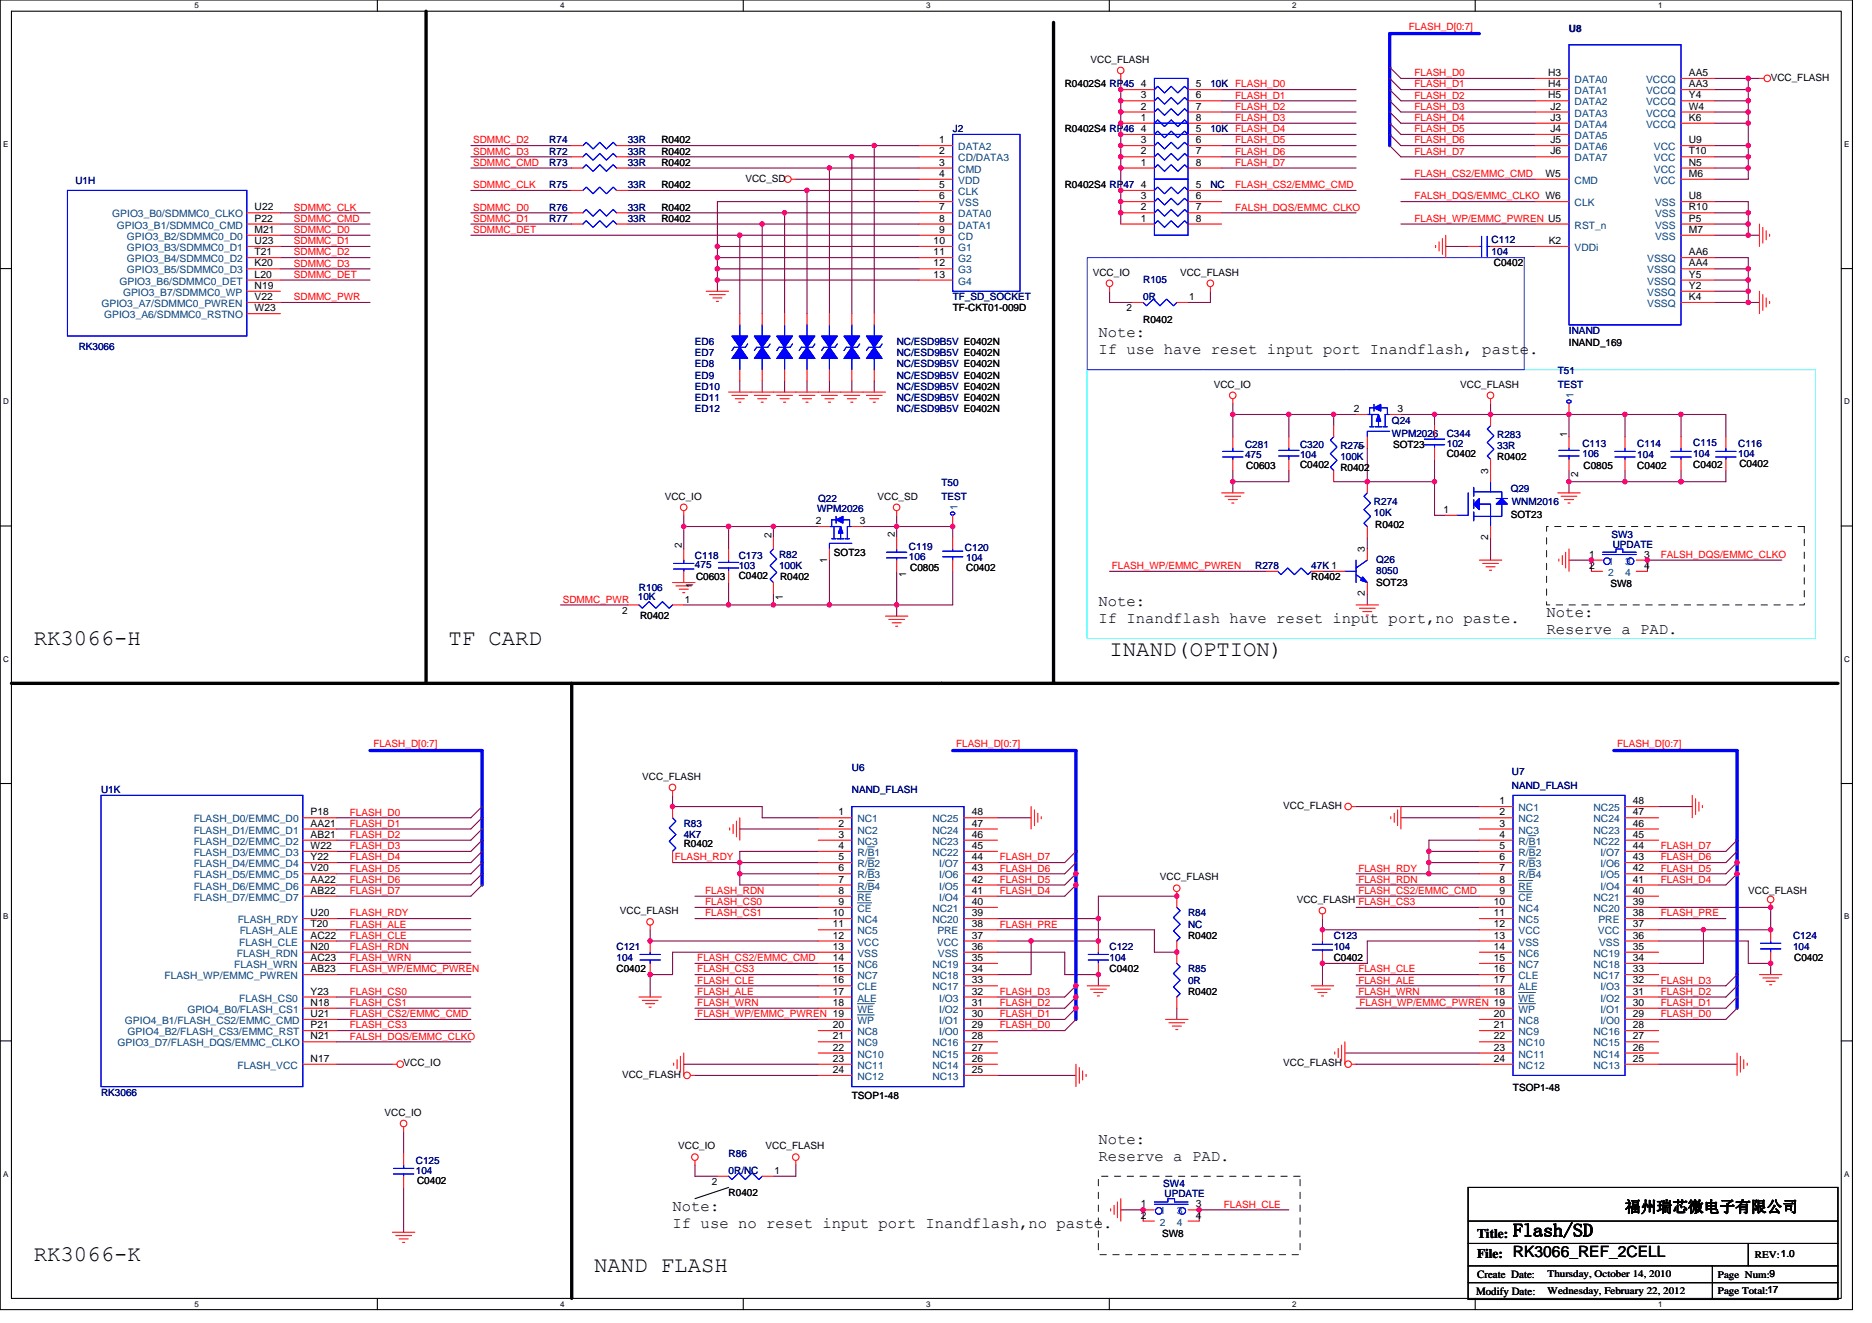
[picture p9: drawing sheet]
<svg xmlns="http://www.w3.org/2000/svg" width="297mm" height="210mm" viewBox="0 0 297 210" stroke-linecap="round" stroke-linejoin="round" font-family="sans-serif">
<defs><g id="words">
<g font-size="3.5">
<text x="5.4" y="102.4">RK3066-H</text>
<text x="71.2" y="102.4">TF CARD</text>
<text x="176.1" y="104.2">INAND(OPTION)</text>
<text x="5.4" y="200.2">RK3066-K</text>
<text x="94.3" y="202">NAND FLASH</text>
</g>
<text font-size="2.8" x="240.1" y="196.2">Flash/SD</text>
<g font-size="2.5">
<text x="174.3" y="53.5">Note:</text>
<text x="174.3" y="56.2">If use have reset input port Inandflash, paste.</text>
<text x="174.3" y="96.2">Note:</text>
<text x="174.3" y="98.8">If Inandflash have reset input port,no paste.</text>
<text x="245.4" y="98">Note:</text>
<text x="245.4" y="100.6">Reserve a PAD.</text>
<text x="174.3" y="181.5">Note:</text>
<text x="174.3" y="184.2">Reserve a PAD.</text>
<text x="106.7" y="192.2">Note:</text>
<text x="106.7" y="194.9">If use no reset input port Inandflash,no paste.</text>
<text x="257.8" y="192.4">福州瑞芯微电子有限公司</text>
<text x="240.1" y="199.6">RK3066_REF_2CELL</text>
</g>
<g font-size="2.1">
<text x="234.4" y="196.5">Title:</text>
<text x="234.4" y="199.7">File:</text>
</g>
<g font-size="1.8">
<text x="234.4" y="202.8">Create Date:</text>
<text x="234.2" y="205.5">Modify Date:</text>
</g>
<g font-size="1.6" fill="#f00">
<text x="223.5" y="4.8">FLASH_D[0:7]</text>
<text x="196" y="15.6">FLASH_D1</text>
<text x="196" y="17.4">FLASH_D2</text>
<text x="224.4" y="12.1">FLASH_D0</text>
<text x="224.4" y="13.9">FLASH_D1</text>
<text x="224.4" y="15.6">FLASH_D2</text>
<text x="224.4" y="17.4">FLASH_D3</text>
<text x="75.1" y="22.8">SDMMC_D2</text>
<text x="196" y="19.2">FLASH_D3</text>
<text x="196" y="22.8">FLASH_D5</text>
<text x="224.4" y="19.2">FLASH_D4</text>
<text x="224.4" y="21">FLASH_D5</text>
<text x="224.4" y="22.8">FLASH_D6</text>
<text x="75.1" y="26.3">SDMMC_CMD</text>
<text x="75.1" y="24.5">SDMMC_D3</text>
<text x="75.1" y="29.9">SDMMC_CLK</text>
<text x="196" y="24.5">FLASH_D6</text>
<text x="196" y="26.3">FLASH_D7</text>
<text x="196" y="29.9">FLASH_CS2/EMMC_CMD</text>
<text x="224.4" y="24.5">FLASH_D7</text>
<text x="224.4" y="28.1">FLASH_CS2/EMMC_CMD</text>
<text x="46.6" y="35.2">SDMMC_CMD</text>
<text x="46.6" y="33.4">SDMMC_CLK</text>
<text x="75.1" y="35.2">SDMMC_D1</text>
<text x="75.1" y="33.4">SDMMC_D0</text>
<text x="196" y="33.4">FALSH_DQS/EMMC_CLKO</text>
<text x="224.4" y="31.6">FALSH_DQS/EMMC_CLKO W6</text>
<text x="224.4" y="35.2">FLASH_WP/EMMC_PWREN U5</text>
<text x="46.6" y="37">SDMMC_D0</text>
<text x="46.6" y="38.8">SDMMC_D1</text>
<text x="46.6" y="40.5">SDMMC_D2</text>
<text x="75.1" y="37">SDMMC_DET</text>
<text x="46.6" y="42.3">SDMMC_D3</text>
<text x="46.6" y="44.1">SDMMC_DET</text>
<text x="46.6" y="47.6">SDMMC_PWR</text>
<text x="263.5" y="88.5">FALSH_DQS/EMMC_CLKO</text>
<text x="89.3" y="95.7">SDMMC_PWR</text>
<text x="176.4" y="90.3">FLASH_WP/EMMC_PWREN</text>
<text x="59.2" y="118.6">FLASH_D[0:7]</text>
<text x="151.7" y="118.6">FLASH_D[0:7]</text>
<text x="256.6" y="118.6">FLASH_D[0:7]</text>
<text x="55.5" y="129.4">FLASH_D0</text>
<text x="55.5" y="131.2">FLASH_D1</text>
<text x="55.5" y="133">FLASH_D2</text>
<text x="55.5" y="134.8">FLASH_D3</text>
<text x="55.5" y="136.5">FLASH_D4</text>
<text x="107.1" y="136.5">FLASH_RDY</text>
<text x="158.6" y="136.5">FLASH_D7</text>
<text x="263.5" y="134.8">FLASH_D7</text>
<text x="263.5" y="136.5">FLASH_D6</text>
<text x="55.5" y="138.3">FLASH_D5</text>
<text x="55.5" y="140.1">FLASH_D6</text>
<text x="55.5" y="141.9">FLASH_D7</text>
<text x="111.9" y="141.9">FLASH_RDN</text>
<text x="111.9" y="143.7">FLASH_CS0</text>
<text x="158.6" y="141.9">FLASH_D4</text>
<text x="158.6" y="138.3">FLASH_D6</text>
<text x="158.6" y="140.1">FLASH_D5</text>
<text x="215.5" y="138.3">FLASH_RDY</text>
<text x="215.5" y="140.1">FLASH_RDN</text>
<text x="215.5" y="141.9">FLASH_CS2/EMMC_CMD</text>
<text x="263.5" y="140.1">FLASH_D4</text>
<text x="263.5" y="138.3">FLASH_D5</text>
<text x="55.5" y="145.4">FLASH_RDY</text>
<text x="55.5" y="149">FLASH_CLE</text>
<text x="55.5" y="147.2">FLASH_ALE</text>
<text x="111.9" y="145.4">FLASH_CS1</text>
<text x="158.6" y="147.2">FLASH_PRE</text>
<text x="263.5" y="145.4">FLASH_PRE</text>
<text x="55.5" y="150.8">FLASH_RDN</text>
<text x="55.5" y="152.5">FLASH_WRN</text>
<text x="55.5" y="154.3">FLASH_WP/EMMC_PWREN</text>
<text x="110.6" y="152.5">FLASH_CS2/EMMC_CMD</text>
<text x="110.6" y="154.3">FLASH_CS3</text>
<text x="215.5" y="154.3">FLASH_CLE</text>
<text x="55.5" y="157.9">FLASH_CS0</text>
<text x="55.5" y="159.7">FLASH_CS1</text>
<text x="55.5" y="161.4">FLASH_CS2/EMMC_CMD</text>
<text x="110.6" y="159.7">FLASH_WRN</text>
<text x="110.6" y="156.1">FLASH_CLE</text>
<text x="110.6" y="157.9">FLASH_ALE</text>
<text x="110.6" y="161.4">FLASH_WP/EMMC_PWREN 19</text>
<text x="158.6" y="159.7">FLASH_D2</text>
<text x="158.6" y="157.9">FLASH_D3</text>
<text x="158.6" y="161.4">FLASH_D1</text>
<text x="215.5" y="157.9">FLASH_WRN</text>
<text x="215.5" y="156.1">FLASH_ALE</text>
<text x="215.7" y="159.7">FLASH_WP/EMMC_PWREN 19</text>
<text x="263.5" y="157.9">FLASH_D2</text>
<text x="263.5" y="156.1">FLASH_D3</text>
<text x="263.5" y="161.4">FLASH_D0</text>
<text x="263.5" y="159.7">FLASH_D1</text>
<text x="55.5" y="163.2">FLASH_CS3</text>
<text x="55.5" y="165">FALSH_DQS/EMMC_CLKO</text>
<text x="158.6" y="163.2">FLASH_D0</text>
<text x="194.2" y="191.7">FLASH_CLE</text>
</g>
<g font-size="1.6" fill="#000080">
<text x="249" y="5">U8</text>
<text x="192.1" y="13.9">10K FLASH_D0</text>
<text x="87.2" y="22.8">R74</text>
<text x="99.6" y="22.8">33R</text>
<text x="151.2" y="21">J2</text>
<text x="192.1" y="21">10K FLASH_D4</text>
<text x="12" y="29.1">U1H</text>
<text x="87.2" y="29.9">R75</text>
<text x="87.2" y="26.3">R73</text>
<text x="87.2" y="24.5">R72</text>
<text x="99.6" y="29.9">33R</text>
<text x="99.6" y="26.3">33R</text>
<text x="99.6" y="24.5">33R</text>
<text x="192.1" y="29.9">NC</text>
<text x="87.2" y="33.4">R76</text>
<text x="87.2" y="35.2">R77</text>
<text x="99.6" y="33.4">33R</text>
<text x="99.6" y="35.2">33R</text>
<text x="236.7" y="38.6">C112</text>
<text x="236.7" y="40.5">104</text>
<text x="151.2" y="47.6">TF_SD_SOCKET</text>
<text x="181.4" y="45">R105</text>
<text x="181.4" y="47.6">0R</text>
<text x="249" y="53">INAND</text>
<text x="12.5" y="55.5">RK3066</text>
<text x="110.3" y="58.3">ED8</text>
<text x="110.3" y="56.5">ED7</text>
<text x="110.3" y="54.8">ED6</text>
<text x="142.3" y="58.3">NC/ESD9B5V E0402N</text>
<text x="142.3" y="56.5">NC/ESD9B5V E0402N</text>
<text x="142.3" y="54.8">NC/ESD9B5V E0402N</text>
<text x="247.2" y="59.4">T51</text>
<text x="110.3" y="60.1">ED9</text>
<text x="110.3" y="65.4">ED12</text>
<text x="110.3" y="61.9">ED10</text>
<text x="110.3" y="63.6">ED11</text>
<text x="142.3" y="65.4">NC/ESD9B5V E0402N</text>
<text x="142.3" y="61.9">NC/ESD9B5V E0402N</text>
<text x="142.3" y="63.6">NC/ESD9B5V E0402N</text>
<text x="142.3" y="60.1">NC/ESD9B5V E0402N</text>
<text x="247.2" y="61.5">TEST</text>
<text x="197.6" y="71.1">C281</text>
<text x="206.3" y="71.1">C320</text>
<text x="212.7" y="71.3">R275</text>
<text x="220.9" y="67.4">Q24</text>
<text x="220.9" y="69.3">WPM2026</text>
<text x="229.6" y="69.3">C344</text>
<text x="229.6" y="70.9">102</text>
<text x="237.6" y="69.5">R283</text>
<text x="237.6" y="71.3">33R</text>
<text x="251.1" y="70.9">C113</text>
<text x="259.8" y="70.9">C114</text>
<text x="268.7" y="70.8">C115</text>
<text x="275.8" y="70.9">C116</text>
<text x="149.4" y="77.2">T50</text>
<text x="197.6" y="72.7">475</text>
<text x="206.3" y="72.7">104</text>
<text x="212.7" y="73.1">100K</text>
<text x="251.1" y="72.5">106</text>
<text x="259.8" y="72.7">104</text>
<text x="268.7" y="72.5">104</text>
<text x="275.8" y="72.5">104</text>
<text x="129.7" y="81.3">WPM2026</text>
<text x="129.8" y="79.7">Q22</text>
<text x="149.4" y="79.3">TEST</text>
<text x="218" y="80.2">R274</text>
<text x="218" y="82">10K</text>
<text x="239.7" y="78">Q29</text>
<text x="239.9" y="80.2">WNM2016</text>
<text x="110.3" y="88.7">C118</text>
<text x="117.2" y="88.7">C173</text>
<text x="123.6" y="88.5">R82</text>
<text x="144.2" y="87.3">C119</text>
<text x="144.2" y="88.9">106</text>
<text x="153.1" y="87.5">C120</text>
<text x="153.3" y="89.1">104</text>
<text x="218.4" y="89.4">Q26</text>
<text x="255.7" y="85.3">SW3</text>
<text x="255.9" y="86.9">UPDATE</text>
<text x="101.2" y="95.3">10K</text>
<text x="101.4" y="93.9">R106</text>
<text x="110.3" y="90.1">475</text>
<text x="117.2" y="90.3">103</text>
<text x="123.6" y="90.3">100K</text>
<text x="199.2" y="90.3">R278</text>
<text x="208.1" y="90.3">47K 1</text>
<text x="218.4" y="91">8050</text>
<text x="16" y="125.9">U1K</text>
<text x="135.2" y="122.3">U6</text>
<text x="135.2" y="125.9">NAND_FLASH</text>
<text x="239.9" y="123">U7</text>
<text x="239.9" y="125.2">NAND_FLASH</text>
<text x="108.5" y="131.2">R83</text>
<text x="108.5" y="133">4K7</text>
<text x="188.5" y="145.4">R84</text>
<text x="188.5" y="147.2">NC</text>
<text x="211.6" y="149">C123</text>
<text x="284.5" y="149">C124</text>
<text x="97.8" y="150.8">C121</text>
<text x="97.8" y="152.5">104</text>
<text x="176.1" y="150.8">C122</text>
<text x="176.1" y="152.5">104</text>
<text x="188.5" y="154.3">R85</text>
<text x="211.6" y="150.8">104</text>
<text x="284.5" y="150.8">104</text>
<text x="188.5" y="156.1">0R</text>
<text x="16" y="173.9">RK3066</text>
<text x="66" y="184.7">C125</text>
<text x="115.6" y="183.7">R86</text>
<text x="66" y="186.3">104</text>
<text x="115.6" y="186.3">0R/NC</text>
<text x="184.6" y="188.5">SW4</text>
<text x="184.8" y="190.1">UPDATE</text>
</g>
<g font-size="1.6">
<text x="173" y="9.9">VCC_FLASH</text>
<text x="168.9" y="13.9">R0402S4 RP45</text>
<text x="181" y="17.4">2</text>
<text x="181" y="15.6">3</text>
<text x="181" y="13.8">4</text>
<text x="189.8" y="13.8">5</text>
<text x="189.8" y="15.6">6</text>
<text x="189.8" y="17.4">7</text>
<text x="245.7" y="12.1">H3</text>
<text x="245.7" y="13.8">H4</text>
<text x="245.7" y="15.6">H5</text>
<text x="246" y="17.4">J2</text>
<text x="268" y="15.6">Y4</text>
<text x="268" y="13.8">AA3</text>
<text x="268" y="12.1">AA5</text>
<text x="268" y="17.4">W4</text>
<text x="281" y="12.8">VCC_FLASH</text>
<text x="104.9" y="22.8">R0402</text>
<text x="149" y="22.7">1</text>
<text x="168.9" y="21">R0402S4 RP46</text>
<text x="181" y="19.2">1</text>
<text x="181" y="22.7">3</text>
<text x="181" y="21">4</text>
<text x="189.8" y="19.2">8</text>
<text x="189.8" y="21">5</text>
<text x="189.8" y="22.7">6</text>
<text x="246" y="19.2">J3</text>
<text x="246" y="21">J4</text>
<text x="246" y="22.7">J5</text>
<text x="268" y="22.7">U9</text>
<text x="268" y="19.2">K6</text>
<text x="104.9" y="29.9">R0402</text>
<text x="104.9" y="26.3">R0402</text>
<text x="104.9" y="24.5">R0402</text>
<text x="118.3" y="28.8">VCC_SD</text>
<text x="149" y="24.5">2</text>
<text x="149" y="26.3">3</text>
<text x="149" y="28.1">4</text>
<text x="149" y="29.8">5</text>
<text x="168.9" y="29.9">R0402S4 RP47</text>
<text x="181" y="29.8">4</text>
<text x="181" y="26.3">1</text>
<text x="181" y="24.5">2</text>
<text x="189.8" y="29.8">5</text>
<text x="189.8" y="24.5">7</text>
<text x="189.8" y="26.3">8</text>
<text x="245.2" y="28.1">W5</text>
<text x="246" y="24.5">J6</text>
<text x="268" y="28.1">M6</text>
<text x="268" y="26.3">N5</text>
<text x="268" y="24.5">T10</text>
<text x="40.4" y="33.4">U22</text>
<text x="40.4" y="35.2">P22</text>
<text x="104.9" y="33.4">R0402</text>
<text x="104.9" y="35.2">R0402</text>
<text x="149" y="31.6">6</text>
<text x="149" y="33.4">7</text>
<text x="149" y="35.2">8</text>
<text x="181" y="35.2">1</text>
<text x="181" y="33.4">2</text>
<text x="181" y="31.6">3</text>
<text x="189.8" y="31.6">6</text>
<text x="189.8" y="33.4">7</text>
<text x="189.8" y="35.2">8</text>
<text x="268" y="33.4">R10</text>
<text x="268" y="31.6">U8</text>
<text x="268" y="35.2">P5</text>
<text x="40.4" y="37">M21</text>
<text x="40.4" y="38.7">U23</text>
<text x="40.4" y="40.5">T21</text>
<text x="148.1" y="38.7">10</text>
<text x="148.1" y="40.5">11</text>
<text x="149" y="37">9</text>
<text x="245.7" y="38.7">K2</text>
<text x="268" y="40.5">AA6</text>
<text x="268" y="37">M7</text>
<text x="40.4" y="44.1">L20</text>
<text x="40.4" y="45.8">N19</text>
<text x="40.4" y="42.3">K20</text>
<text x="40.4" y="47.6">V22</text>
<text x="148.1" y="42.3">12</text>
<text x="148.1" y="44.1">13</text>
<text x="173.4" y="43.7">VCC_IO</text>
<text x="187.3" y="43.7">VCC_FLASH</text>
<text x="188.7" y="47.6">1</text>
<text x="237" y="42.1">C0402</text>
<text x="268" y="45.8">Y2</text>
<text x="268" y="44.1">Y5</text>
<text x="268" y="42.3">AA4</text>
<text x="268" y="47.6">K4</text>
<text x="40.4" y="49.4">W23</text>
<text x="151.2" y="49.4">TF-CKT01-009D</text>
<text x="178.7" y="49.4">2</text>
<text x="181.4" y="51.2">R0402</text>
<text x="249" y="54.9">INAND_169</text>
<text x="192.6" y="61.5">VCC_IO</text>
<text x="214.8" y="65.4">2</text>
<text x="221.8" y="65.4">3</text>
<text x="231.7" y="61.5">VCC_FLASH</text>
<text x="216.6" y="71.5" transform="rotate(-90 216.6 71.5)">1</text>
<text x="221" y="71.1">SOT23</text>
<text x="248.7" y="69.3" transform="rotate(-90 248.7 69.3)">1</text>
<text x="197.8" y="74.5">C0603</text>
<text x="206.3" y="74.3">C0402</text>
<text x="212.7" y="74.7">R0402</text>
<text x="229.6" y="72.5">C0402</text>
<text x="236.1" y="75.2" transform="rotate(-90 236.1 75.2)">3</text>
<text x="237.6" y="73.1">R0402</text>
<text x="250.4" y="75.7" transform="rotate(-90 250.4 75.7)">2</text>
<text x="251.3" y="74.5">C0805</text>
<text x="259.8" y="74.5">C0402</text>
<text x="268.7" y="74.3">C0402</text>
<text x="276" y="74.1">C0402</text>
<text x="105.5" y="79.3">VCC_IO</text>
<text x="129.5" y="83.2">2</text>
<text x="136.4" y="83.2">3</text>
<text x="139.3" y="79.3">VCC_SD</text>
<text x="218.2" y="83.7">R0402</text>
<text x="229" y="81.4">1</text>
<text x="239.7" y="82.1">SOT23</text>
<text x="108.2" y="87" transform="rotate(-90 108.2 87)">2</text>
<text x="122.4" y="85.3" transform="rotate(-90 122.4 85.3)">2</text>
<text x="131.2" y="89.3" transform="rotate(-90 131.2 89.3)">1</text>
<text x="132.3" y="88.2">SOT23</text>
<text x="142" y="85.2" transform="rotate(-90 142 85.2)">2</text>
<text x="216.6" y="87.7" transform="rotate(-90 216.6 87.7)">3</text>
<text x="236.1" y="85.7" transform="rotate(-90 236.1 85.7)">2</text>
<text x="252.2" y="88.5">1</text>
<text x="260.9" y="88.5">3</text>
<text x="108.7" y="95.7">1</text>
<text x="110" y="93.3" transform="rotate(-90 110 93.3)">1</text>
<text x="110.4" y="92.1">C0603</text>
<text x="117.2" y="91.9">C0402</text>
<text x="123.8" y="92.1">R0402</text>
<text x="124.2" y="95.3" transform="rotate(-90 124.2 95.3)">1</text>
<text x="143.8" y="91.6" transform="rotate(-90 143.8 91.6)">1</text>
<text x="144.4" y="90.7">C0805</text>
<text x="153.3" y="90.7">C0402</text>
<text x="208.1" y="92.1">R0402</text>
<text x="216.6" y="94.6" transform="rotate(-90 216.6 94.6)">2</text>
<text x="218.4" y="93">SOT23</text>
<text x="252.2" y="90.3">2</text>
<text x="255.5" y="93.2">SW8</text>
<text x="260.9" y="90.3">4</text>
<text x="98.7" y="97.4">2</text>
<text x="101.6" y="98.3">R0402</text>
<text x="101.9" y="123.7">VCC_FLASH</text>
<text x="49.3" y="129.4">P18</text>
<text x="49.3" y="131.2">AA21</text>
<text x="133" y="129.4">1</text>
<text x="133" y="131.2">2</text>
<text x="154.2" y="131.2">47</text>
<text x="154.2" y="129.4">48</text>
<text x="203.6" y="128.4">VCC_FLASH</text>
<text x="237.9" y="127.6">1</text>
<text x="237.9" y="129.4">2</text>
<text x="237.9" y="131.2">3</text>
<text x="259.1" y="131.2">46</text>
<text x="259.1" y="129.4">47</text>
<text x="259.1" y="127.6">48</text>
<text x="49.3" y="133">AB21</text>
<text x="49.3" y="134.7">W22</text>
<text x="49.3" y="136.5">Y22</text>
<text x="108.5" y="134.4">R0402</text>
<text x="133" y="133">3</text>
<text x="133" y="134.7">4</text>
<text x="133" y="136.5">5</text>
<text x="154.2" y="134.7">45</text>
<text x="154.2" y="133">46</text>
<text x="154.2" y="136.5">44</text>
<text x="237.9" y="133">4</text>
<text x="237.9" y="134.7">5</text>
<text x="237.9" y="136.5">6</text>
<text x="259.1" y="133">45</text>
<text x="259.1" y="136.5">43</text>
<text x="259.1" y="134.7">44</text>
<text x="49.3" y="138.3">V20</text>
<text x="49.3" y="140.1">AA22</text>
<text x="49.3" y="141.9">AB22</text>
<text x="133" y="138.3">6</text>
<text x="133" y="140.1">7</text>
<text x="133" y="141.9">8</text>
<text x="133" y="143.6">9</text>
<text x="154.2" y="143.6">40</text>
<text x="154.2" y="141.9">41</text>
<text x="154.2" y="140.1">42</text>
<text x="154.2" y="138.3">43</text>
<text x="184.1" y="139.7">VCC_FLASH</text>
<text x="205.8" y="143.3">VCC_FLASH FLASH_CS3</text>
<text x="237" y="143.6">10</text>
<text x="237.9" y="138.3">7</text>
<text x="237.9" y="140.1">8</text>
<text x="237.9" y="141.9">9</text>
<text x="259.1" y="143.6">39</text>
<text x="259.1" y="141.9">40</text>
<text x="259.1" y="140.1">41</text>
<text x="259.1" y="138.3">42</text>
<text x="277.4" y="141.9">VCC_FLASH</text>
<text x="49.3" y="147.2">T20</text>
<text x="49.3" y="145.4">U20</text>
<text x="49.3" y="149">AC22</text>
<text x="98.4" y="145.1">VCC_FLASH</text>
<text x="132.1" y="145.4">10</text>
<text x="132.1" y="147.2">11</text>
<text x="132.1" y="149">12</text>
<text x="154.2" y="147.2">38</text>
<text x="154.2" y="145.4">39</text>
<text x="154.2" y="149">37</text>
<text x="188.5" y="149">R0402</text>
<text x="237" y="145.4">11</text>
<text x="237" y="147.2">12</text>
<text x="237" y="149">13</text>
<text x="259.1" y="149">36</text>
<text x="259.1" y="147.2">37</text>
<text x="259.1" y="145.4">38</text>
<text x="49.3" y="152.5">AC23</text>
<text x="49.3" y="150.7">N20</text>
<text x="49.3" y="154.3">AB23</text>
<text x="97.8" y="154.3">C0402</text>
<text x="132.1" y="150.7">13</text>
<text x="132.1" y="152.5">14</text>
<text x="132.1" y="154.3">15</text>
<text x="154.2" y="154.3">34</text>
<text x="154.2" y="152.5">35</text>
<text x="154.2" y="150.7">36</text>
<text x="176.1" y="154.3">C0402</text>
<text x="211.6" y="152.5">C0402</text>
<text x="237" y="150.7">14</text>
<text x="237" y="152.5">15</text>
<text x="237" y="154.3">16</text>
<text x="259.1" y="154.3">33</text>
<text x="259.1" y="152.5">34</text>
<text x="259.1" y="150.7">35</text>
<text x="284.7" y="152.5">C0402</text>
<text x="49.3" y="161.4">U21</text>
<text x="49.3" y="159.6">N18</text>
<text x="49.3" y="157.9">Y23</text>
<text x="132.1" y="156.1">16</text>
<text x="132.1" y="157.9">17</text>
<text x="132.1" y="159.6">18</text>
<text x="154.2" y="156.1">33</text>
<text x="154.2" y="161.4">30</text>
<text x="154.2" y="159.6">31</text>
<text x="154.2" y="157.9">32</text>
<text x="188.5" y="157.9">R0402</text>
<text x="237" y="156.1">17</text>
<text x="237" y="161.4">20</text>
<text x="237" y="157.9">18</text>
<text x="259.1" y="161.4">29</text>
<text x="259.1" y="159.6">30</text>
<text x="259.1" y="157.9">31</text>
<text x="259.1" y="156.1">32</text>
<text x="49.3" y="165">N21</text>
<text x="49.3" y="163.2">P21</text>
<text x="132.1" y="163.2">20</text>
<text x="132.1" y="165">21</text>
<text x="132.1" y="166.8">22</text>
<text x="154.2" y="166.8">27</text>
<text x="154.2" y="165">28</text>
<text x="154.2" y="163.2">29</text>
<text x="237" y="163.2">21</text>
<text x="237" y="165">22</text>
<text x="237" y="166.8">23</text>
<text x="259.1" y="166.8">26</text>
<text x="259.1" y="165">27</text>
<text x="259.1" y="163.2">28</text>
<text x="49.3" y="168.5">N17</text>
<text x="64" y="169.3">VCC_IO</text>
<text x="98.7" y="171">VCC_FLASH</text>
<text x="132.1" y="168.5">23</text>
<text x="132.1" y="170.3">24</text>
<text x="154.2" y="170.3">25</text>
<text x="154.2" y="168.5">26</text>
<text x="203.6" y="169.3">VCC_FLASH</text>
<text x="237" y="168.5">24</text>
<text x="240.1" y="173.2">TSOP1-48</text>
<text x="259.1" y="168.5">25</text>
<text x="61" y="177.1">VCC_IO</text>
<text x="135.2" y="174.4">TSOP1-48</text>
<text x="107.6" y="182.4">VCC_IO</text>
<text x="121.5" y="182.4">VCC_FLASH</text>
<text x="66.2" y="187.9">C0402</text>
<text x="112.9" y="188.1">2</text>
<text x="115.6" y="189.9">R0402</text>
<text x="122.9" y="186.3">1</text>
<text x="181" y="191.6">1</text>
<text x="189.8" y="191.6">3</text>
<text x="181" y="193.4">2</text>
<text x="184.4" y="196.3">SW8</text>
<text x="189.8" y="193.4">4</text>
<text x="245.6" y="202.7">Thursday, October 14, 2010</text>
<text x="272.6" y="202.9">Page Num:9</text>
<text x="278.5" y="199.7">REV:1.0</text>
<text x="245.6" y="205.4">Wednesday, February 22, 2012</text>
<text x="272.6" y="205.4">Page Total:17</text>
</g>
<g font-size="1.6" fill="#004080">
<text x="249.8" y="13.2">DATA0</text>
<text x="249.8" y="14.9">DATA1</text>
<text x="249.8" y="16.7">DATA2</text>
<text x="261.2" y="16.7">VCCQ</text>
<text x="261.2" y="14.9">VCCQ</text>
<text x="261.2" y="13.2">VCCQ</text>
<text x="152.1" y="23.8">DATA2</text>
<text x="249.8" y="18.5">DATA3</text>
<text x="249.8" y="20.3">DATA4</text>
<text x="249.8" y="22.1">DATA5</text>
<text x="249.8" y="23.8">DATA6</text>
<text x="261.2" y="20.3">VCCQ</text>
<text x="261.2" y="18.5">VCCQ</text>
<text x="262.4" y="23.8">VCC</text>
<text x="152.1" y="25.6">CD/DATA3</text>
<text x="152.1" y="27.4">CMD</text>
<text x="152.1" y="29.2">VDD</text>
<text x="249.8" y="25.6">DATA7</text>
<text x="249.8" y="29.2">CMD</text>
<text x="262.4" y="29.2">VCC</text>
<text x="262.4" y="27.4">VCC</text>
<text x="262.4" y="25.6">VCC</text>
<text x="17.8" y="34.5">GPIO3_B0/SDMMC0_CLKO</text>
<text x="152.1" y="30.9">CLK</text>
<text x="152.1" y="32.7">VSS</text>
<text x="152.1" y="34.5">DATA0</text>
<text x="249.8" y="32.7">CLK</text>
<text x="262.6" y="34.5">VSS</text>
<text x="262.6" y="32.7">VSS</text>
<text x="18.5" y="36.3">GPIO3_B1/SDMMC0_CMD</text>
<text x="20.1" y="38.1">GPIO3_B2/SDMMC0_D0</text>
<text x="20.1" y="39.8">GPIO3_B3/SDMMC0_D1</text>
<text x="20.1" y="41.6">GPIO3_B4/SDMMC0_D2</text>
<text x="152.1" y="36.3">DATA1</text>
<text x="152.1" y="38.1">CD</text>
<text x="152.1" y="39.8">G1</text>
<text x="152.1" y="41.6">G2</text>
<text x="249.8" y="36.3">RST_n</text>
<text x="249.8" y="39.8">VDDi</text>
<text x="261.4" y="41.6">VSSQ</text>
<text x="262.6" y="38.1">VSS</text>
<text x="262.6" y="36.3">VSS</text>
<text x="19" y="45.2">GPIO3_B6/SDMMC0_DET</text>
<text x="19.5" y="46.9">GPIO3_B7/SDMMC0_WP</text>
<text x="20.1" y="43.4">GPIO3_B5/SDMMC0_D3</text>
<text x="152.1" y="43.4">G3</text>
<text x="152.1" y="45.2">G4</text>
<text x="261.4" y="46.9">VSSQ</text>
<text x="261.4" y="45.2">VSSQ</text>
<text x="261.4" y="43.4">VSSQ</text>
<text x="16.1" y="48.7">GPIO3_A7/SDMMC0_PWREN</text>
<text x="16.5" y="50.5">GPIO3_A6/SDMMC0_RSTNO</text>
<text x="261.4" y="48.7">VSSQ</text>
<text x="249.7" y="63.1" transform="rotate(-90 249.7 63.1)">1</text>
<text x="151.9" y="80.9" transform="rotate(-90 151.9 80.9)">1</text>
<text x="255.2" y="89.6">1</text>
<text x="257.8" y="89.6">3</text>
<text x="255.2" y="91.4">2</text>
<text x="257.8" y="91.4">4</text>
<text x="30.7" y="130.5">FLASH_D0/EMMC_D0</text>
<text x="136.1" y="130.5">NC1</text>
<text x="148" y="130.5">NC25</text>
<text x="241" y="128.7">NC1</text>
<text x="241" y="130.5">NC2</text>
<text x="252.9" y="130.5">NC24</text>
<text x="252.9" y="128.7">NC25</text>
<text x="30.7" y="132.3">FLASH_D1/EMMC_D1</text>
<text x="30.7" y="134.1">FLASH_D2/EMMC_D2</text>
<text x="30.7" y="135.8">FLASH_D3/EMMC_D3</text>
<text x="30.7" y="137.6">FLASH_D4/EMMC_D4</text>
<text x="136.1" y="132.3">NC2</text>
<text x="136.1" y="134.1">NC3</text>
<text x="136.1" y="135.8">R/B1</text>
<text x="136.1" y="137.6">R/B2</text>
<text x="148" y="135.8">NC22</text>
<text x="148" y="134.1">NC23</text>
<text x="148" y="132.3">NC24</text>
<text x="149" y="137.6">I/O7</text>
<text x="241" y="132.3">NC3</text>
<text x="241" y="134.1">R/B1</text>
<text x="241" y="135.8">R/B2</text>
<text x="241" y="137.6">R/B3</text>
<text x="252.9" y="134.1">NC22</text>
<text x="252.9" y="132.3">NC23</text>
<text x="253.9" y="137.6">I/O6</text>
<text x="253.9" y="135.8">I/O7</text>
<text x="30.7" y="139.4">FLASH_D5/EMMC_D5</text>
<text x="30.7" y="141.2">FLASH_D6/EMMC_D6</text>
<text x="30.7" y="143">FLASH_D7/EMMC_D7</text>
<text x="136.1" y="139.4">R/B3</text>
<text x="136.1" y="141.2">R/B4</text>
<text x="136.1" y="143">RE</text>
<text x="149" y="143">I/O4</text>
<text x="149" y="141.2">I/O5</text>
<text x="149" y="139.4">I/O6</text>
<text x="241" y="139.4">R/B4</text>
<text x="241" y="141.2">RE</text>
<text x="241" y="143">CE</text>
<text x="252.9" y="143">NC21</text>
<text x="253.9" y="141.2">I/O4</text>
<text x="253.9" y="139.4">I/O5</text>
<text x="37.7" y="146.5">FLASH_RDY</text>
<text x="38" y="148.3">FLASH_ALE</text>
<text x="136.1" y="144.7">CE</text>
<text x="136.1" y="146.5">NC4</text>
<text x="136.1" y="148.3">NC5</text>
<text x="148" y="146.5">NC20</text>
<text x="148" y="144.7">NC21</text>
<text x="148.7" y="148.3">PRE</text>
<text x="241" y="144.7">NC4</text>
<text x="241" y="146.5">NC5</text>
<text x="241" y="148.3">VCC</text>
<text x="252.9" y="144.7">NC20</text>
<text x="253.6" y="148.3">VCC</text>
<text x="253.6" y="146.5">PRE</text>
<text x="26.1" y="155.4">FLASH_WP/EMMC_PWREN</text>
<text x="37.2" y="153.6">FLASH_WRN</text>
<text x="37.6" y="151.8">FLASH_RDN</text>
<text x="37.9" y="150.1">FLASH_CLE</text>
<text x="136.1" y="150.1">VCC</text>
<text x="136.1" y="151.8">VSS</text>
<text x="136.1" y="153.6">NC6</text>
<text x="136.1" y="155.4">NC7</text>
<text x="148" y="155.4">NC18</text>
<text x="148" y="153.6">NC19</text>
<text x="148.7" y="150.1">VCC</text>
<text x="148.8" y="151.8">VSS</text>
<text x="241" y="150.1">VSS</text>
<text x="241" y="151.8">NC6</text>
<text x="241" y="153.6">NC7</text>
<text x="241" y="155.4">CLE</text>
<text x="252.9" y="155.4">NC17</text>
<text x="252.9" y="153.6">NC18</text>
<text x="252.9" y="151.8">NC19</text>
<text x="253.7" y="150.1">VSS</text>
<text x="29.7" y="160.7">GPIO4_B0/FLASH_CS1</text>
<text x="37.9" y="159">FLASH_CS0</text>
<text x="136.1" y="157.2">CLE</text>
<text x="136.1" y="159">ALE</text>
<text x="136.1" y="160.7">WE</text>
<text x="148" y="157.2">NC17</text>
<text x="149" y="160.7">I/O2</text>
<text x="149" y="159">I/O3</text>
<text x="241" y="157.2">ALE</text>
<text x="241" y="159">WE</text>
<text x="241" y="160.7">WP</text>
<text x="253.9" y="160.7">I/O1</text>
<text x="253.9" y="159">I/O2</text>
<text x="253.9" y="157.2">I/O3</text>
<text x="18.7" y="166.1">GPIO3_D7/FLASH_DQS/EMMC_CLKO</text>
<text x="19.8" y="162.5">GPIO4_B1/FLASH_CS2/EMMC_CMD</text>
<text x="20.3" y="164.3">GPIO4_B2/FLASH_CS3/EMMC_RST</text>
<text x="136.1" y="162.5">WP</text>
<text x="136.1" y="164.3">NC8</text>
<text x="136.1" y="166.1">NC9</text>
<text x="136.1" y="167.9">NC10</text>
<text x="148" y="167.9">NC15</text>
<text x="148" y="166.1">NC16</text>
<text x="149" y="164.3">I/O0</text>
<text x="149" y="162.5">I/O1</text>
<text x="241" y="162.5">NC8</text>
<text x="241" y="164.3">NC9</text>
<text x="241" y="166.1">NC10</text>
<text x="241" y="167.9">NC11</text>
<text x="252.9" y="167.9">NC14</text>
<text x="252.9" y="166.1">NC15</text>
<text x="252.9" y="164.3">NC16</text>
<text x="253.9" y="162.5">I/O0</text>
<text x="37.7" y="169.6">FLASH_VCC</text>
<text x="136.1" y="169.6">NC11</text>
<text x="136.1" y="171.4">NC12</text>
<text x="148" y="171.4">NC13</text>
<text x="148" y="169.6">NC14</text>
<text x="241" y="169.6">NC12</text>
<text x="252.9" y="169.6">NC13</text>
<text x="184.1" y="192.7">1</text>
<text x="184.1" y="194.5">2</text>
<text x="186.7" y="192.7">3</text>
<text x="186.7" y="194.5">4</text>
</g>
<g font-size="1.3">
<text x="30.8" y="1.3">5</text>
<text x="88.9" y="1.3">4</text>
<text x="147" y="1.3">3</text>
<text x="205" y="1.3">2</text>
<text x="263.1" y="1.3">1</text>
<text x=".5" y="23.3">E</text>
<text x="292.6" y="23.3">E</text>
<text x=".5" y="64.2">D</text>
<text x="292.6" y="64.2">D</text>
<text x=".5" y="105.1">C</text>
<text x="292.6" y="105.1">C</text>
<text x=".5" y="145.9">B</text>
<text x="292.6" y="145.9">B</text>
<text x=".5" y="186.8">A</text>
<text x="292.6" y="186.8">A</text>
<text x="30.8" y="207.4">5</text>
<text x="88.9" y="207.4">4</text>
<text x="147" y="207.4">3</text>
<text x="205" y="207.4">2</text>
<text x="263.1" y="207.4">1</text>
</g>
</g></defs>
<path d="M0 0h293.9v207.9h-293.9zM1.8 1.8h290.4v204.3h-290.4z" fill="none" stroke="#000" stroke-width=".17"/>
<g fill="#fff">
<path d="M30.8 .2h.7v1.4h-.7z"/>
<path d="M30.8 206.3h.7v1.4h-.7z"/>
</g>
<path d="M59.9 0v1.8M59.9 206.1v1.8" fill="none" stroke="#000" stroke-width=".17"/>
<g fill="#fff">
<path d="M88.9 .2h.7v1.4h-.7z"/>
<path d="M88.9 206.3h.7v1.4h-.7z"/>
</g>
<path d="M117.9 0v1.8M117.9 206.1v1.8" fill="none" stroke="#000" stroke-width=".17"/>
<g fill="#fff">
<path d="M147 .2h.7v1.4h-.7z"/>
<path d="M147 206.3h.7v1.4h-.7z"/>
</g>
<path d="M176 0v1.8M176 206.1v1.8" fill="none" stroke="#000" stroke-width=".17"/>
<g fill="#fff">
<path d="M205 .2h.7v1.4h-.7z"/>
<path d="M205 206.3h.7v1.4h-.7z"/>
</g>
<path d="M234.1 0v1.8M234.1 206.1v1.8" fill="none" stroke="#000" stroke-width=".17"/>
<g fill="#fff">
<path d="M263.1 .2h.7v1.4h-.7z"/>
<path d="M263.1 206.3h.7v1.4h-.7z"/>
<path d="M.5 22.2h.8v1.4h-.8z"/>
<path d="M292.6 22.2h.9v1.4h-.9z"/>
<path d="M.5 63.1h.9v1.4h-.9z"/>
<path d="M292.6 63.1h.9v1.4h-.9z"/>
</g>
<path d="M0 42.6h1.8M292.2 42.6h1.7" fill="none" stroke="#000" stroke-width=".17"/>
<g fill="#fff">
<path d="M.5 103.9h.9v1.4h-.9z"/>
<path d="M292.6 103.9h.9v1.4h-.9z"/>
</g>
<path d="M0 83.5h1.8M292.2 83.5h1.7" fill="none" stroke="#000" stroke-width=".17"/>
<g fill="#fff">
<path d="M.5 144.8h.8v1.4h-.8z"/>
<path d="M292.6 144.8h.9v1.4h-.9z"/>
</g>
<path d="M0 124.4h1.8M292.2 124.4h1.7" fill="none" stroke="#000" stroke-width=".17"/>
<g fill="#fff">
<path d="M.5 185.6h.8v1.4h-.8z"/>
<path d="M292.6 185.6h.9v1.4h-.9z"/>
</g>
<path d="M0 165.2h1.8M292.2 165.2h1.7M115.6 188.5l-5.3 1.7M233 188.5h58.6v17.7h-58.6zM233 193.8h58.6M233 197.4h58.6M277.4 197.4v3.5M233 200.9h58.6M233 203.6h58.6M271.7 200.9v5.3" fill="none" stroke="#000" stroke-width=".17"/>
<path d="M67.6 1.8v106.7M167.2 3.6v104.9M1.8 108.5h289.8M90.7 108.5v97.6" fill="none" stroke="#000" stroke-width=".53"/>
<path d="M245.4 83.6h40.9v12.4h-40.9zM174.3 186.7h32v12.4h-32z" fill="none" stroke="#004000" stroke-width=".16" stroke-dasharray="1 1 1 1 1 1 1 1"/>
<path d="M172.5 58.7h115.6v42.6h-115.6z" fill="none" stroke="#0ff" stroke-width=".16"/>
<path d="M172.5 40.9h69.3v17.8h-69.3z" fill="none" stroke="#8000ff" stroke-width=".16"/>
<g fill="none" stroke="#800040" stroke-width=".17">
<path d="M177.8 12.4v23.2M193.8 14.2h21.4M193.8 16h21.4M193.8 17.8h21.4M193.8 19.6h21.4M220.5 10.7l1.8 1.7h21.3M220.5 12.4l1.8 1.8h21.3M220.5 14.2l1.8 1.8h21.3M220.5 16l1.8 1.8h21.3M220.5 17.8l1.8 1.8h21.3M220.5 19.6l1.8 1.7h21.3M272.1 19.6h5.3"/>
<path d="M272.1 12.4h5.3M272.1 17.8h5.3M272.1 16h5.3M272.1 14.2h5.3M277.4 12.4h1.8M277.4 16v1.8M277.4 14.2v1.8M277.4 12.4v1.8M277.4 17.8v1.8M277.4 19.6v3.5M44.5 37.3h14.2M44.5 39.1h14.2"/>
<path d="M44.5 35.6h14.2M44.5 33.8h14.2M74.7 26.7h16M74.7 24.9h16M74.7 23.1h16M74.7 35.6h16M74.7 33.8h16M74.7 30.2h16M74.7 37.3h42.7M99.6 23.1h39.1v26.7M99.6 35.6h21.3v14.2M99.6 30.2h28.5v19.6"/>
<path d="M99.6 24.9h35.6M99.6 26.7h32M99.6 33.8h24.9M113.8 39.1v1.8M113.8 39.1h32M117.4 37.3v12.5M117.4 37.3h28.4M120.9 35.6h24.9M124.5 33.8h21.3M124.5 33.8v16M126.3 28.4h19.5M128.1 30.2h17.7"/>
<path d="M131.6 26.7h14.2M131.6 26.7v23.1M135.2 24.9h10.6M135.2 24.9v24.9M138.7 23.1h7.1M145.8 32h-32v7.1M193.8 21.3h21.4M193.8 23.1h21.4M193.8 24.9h21.4M193.8 26.7h21.4M193.8 30.2h21.4M193.8 33.8h21.4"/>
<path d="M220.5 21.3l1.8 1.8h21.3M220.5 23.1l1.8 1.8h21.3M222.3 28.4h21.3M222.3 32h21.3M222.3 35.6h21.3M229.4 39.1h3.6M238.3 39.1h5.3M272.1 26.7h5.3M272.1 24.9h5.3M272.1 23.1h5.3M272.1 37.3h5.3M272.1 35.6h5.3"/>
<path d="M272.1 32h5.3v1.8M272.1 33.8h5.3M277.4 35.6v1.7h1.8M277.4 24.9v1.8M277.4 26.7v1.7h-5.3M277.4 33.8v1.8M277.4 23.1v1.8M44.5 42.7h14.2M44.5 40.9h14.2M44.5 44.4h14.2M44.5 48h14.2M113.8 40.9h32"/>
<path d="M113.8 40.9v1.8M113.8 42.7h32M113.8 44.4v1.8M113.8 44.4h32M113.8 42.7v1.7M176.1 46.2v1.8h3.5M192.1 46.2v1.8h-3.6M272.1 42.7h5.3M272.1 48h5.3M272.1 46.2h5.3M272.1 40.9h5.3v1.8M272.1 44.4h5.3"/>
<path d="M277.4 48h1.8M277.4 44.4v1.8M277.4 42.7v1.7M277.4 46.2v1.8M117.4 60.5v1.7M120.9 60.5v1.7M124.5 60.5v1.7M128.1 60.5v1.7M131.6 60.5v1.7M135.2 60.5v1.7M138.7 60.5v1.7M195.6 64v1.8"/>
<path d="M195.6 74.7v1.8M195.6 65.8v3.5M195.6 76.5v1.7M195.6 65.8h8.9M204.5 65.8h7.1M204.5 74.7v1.8h-8.9M204.5 65.8v3.5M211.6 76.5h5.4M211.6 65.8v1.8M211.6 65.8h3.6M217 76.5h10.6M217 71.1v5.4"/>
<path d="M222.3 65.8h5.3v1.8M227.6 76.5v5.3h1.8M227.6 72.9v3.6M227.6 65.8h8.9M236.5 65.8h12.5M236.5 64v1.8M249 76.5v1.7M249 65.8v3.5M249 74.7v1.8M249 76.5h8.8M249 65.8h8.8M257.8 65.8h8.9"/>
<path d="M257.8 74.7v1.8M257.8 65.8v3.5M257.8 76.5h8.9M266.7 65.8h7.2v3.5M266.7 65.8v3.5M266.7 74.7v1.8M273.9 74.7v1.8h-7.2M88.9 96h10.7M108.5 83.6v3.5M108.5 96h7.1M108.5 83.6h7.1v3.5M108.5 81.8v1.8"/>
<path d="M115.6 83.6h7.1M115.6 92.5v3.5M115.6 96h7.1M122.7 94.2v1.8M122.7 83.6v1.7M122.7 83.6h7.1M122.7 96h8.9M131.6 88.9v7.1M131.6 96h10.7M136.9 83.6h5.4M142.3 83.6v1.7M142.3 96v1.8"/>
<path d="M142.3 81.8v1.8M142.3 83.6h8.9v1.7M142.3 90.7v5.3M151.2 90.7v5.3h-8.9M176.1 90.7h24.9M209.8 90.7h1.8M217 85.3v1.8M217 94.2v1.8M236.5 85.3v3.6M249 88.9h3.5v1.8M282.7 88.9h-21.3v1.8M76.5 128l-1.8 1.8h-21.3"/>
<path d="M76.5 129.8l-1.8 1.8h-21.3M76.5 131.6l-1.8 1.8-21.3-.1M76.5 133.4l-1.8 1.7h-21.3M76.5 135.1l-1.8 1.8h-21.3M76.5 136.9l-1.8 1.8h-21.3M76.5 138.7l-1.8 1.8h-21.3M106.7 126.2v1.8h14.2v1.8h8.9M106.7 136.9h10.7v1.8M117.4 131.6h12.4M117.4 138.7v1.8h12.4M117.4 138.7h12.4M129.8 135.1h-12.4v1.8h12.4"/>
<path d="M158.3 129.8h5.3M170.7 135.1l-1.8 1.8h-10.6M170.7 136.9l-1.8 1.8h-10.6M170.7 138.7l-1.8 1.8h-10.6M215.2 128h19.5M215.2 138.7h11.5M222.3 129.8h12.4M226.7 136.9v1.8h8M226.7 136.9h8M226.7 135.1v1.8M234.7 133.3h-8v1.8h8M263.2 128h5.3"/>
<path d="M275.6 133.4l-1.7 1.7h-10.7M275.6 138.7l-1.7 1.8h-10.7M275.6 135.1l-1.7 1.8h-10.7M275.6 136.9l-1.7 1.8h-10.7M53.4 151.1h21.3M53.4 145.8h21.3M53.4 152.9h21.3M53.4 154.7h21.3M53.4 149.4h21.3M53.4 147.6h21.3M53.4 158.2h21.3M76.5 140.5l-1.8 1.7h-21.3"/>
<path d="M103.2 147.6v1.8h26.6M110.3 154.7h19.5M110.3 142.2h19.5M110.3 144h19.5M110.3 145.8h19.5M110.3 156.5h19.5M110.3 158.2h19.5M110.3 152.9h19.5M129.8 151.1h-23.1v3.6h-3.5v3.5M158.3 145.8h16M158.3 149.4h5.3M158.3 147.6h24.9v3.5h3.5"/>
<path d="M158.3 151.1h10.6v3.6h5.4v1.8M163.6 149.4v5.3h-5.3M170.7 140.5l-1.8 1.7h-10.6M170.7 158.2l-1.8 1.8h-10.6M170.7 156.5l-1.8 1.7h-10.6M174.3 145.8v3.6h-10.7M186.7 142.2h-12.4v3.6M209.8 145.8v1.8h24.9M215.2 140.5h19.5M215.2 142.2h19.5M215.2 144h19.5M215.2 158.2h19.5"/>
<path d="M215.2 154.7h19.5M215.2 156.5h19.5M234.7 149.4h-17.7v3.5h-7.2v3.6M263.2 147.6h7.1v5.3h-7.1M263.2 145.8h10.7M263.2 149.4h14.2v3.5h3.6v1.8M263.2 144h17.8v3.6h-10.7M275.6 156.5l-1.7 1.7h-10.7M275.6 154.7l-1.7 1.8h-10.7M275.6 158.2l-1.7 1.8h-10.7M53.4 168.9h8.9M53.4 160h21.3"/>
<path d="M53.4 161.8h21.3M53.4 163.6h21.3M53.4 165.4h21.3M64 179.6v3.5M108.5 168.9h21.3M110.3 170.7h19.5M110.3 160h19.5M110.3 161.8h19.5M158.3 170.7h12.4M170.7 161.8l-1.8 1.8h-10.6M170.7 160l-1.8 1.8h-10.6M186.7 160v1.8"/>
<path d="M213.4 167.1h21.3M215.2 160h19.5M215.2 168.9h19.5M263.2 168.9h12.4M275.6 160l-1.7 1.8h-10.7M64 188.5v7.1M110.3 184.9v1.8h3.5M126.3 184.9v1.8h-3.6M177.8 192h3.6v1.8M204.5 192h-14.2v1.8"/>
</g>
<g fill="#f0f" stroke="#f0f" stroke-width=".17">
<circle cx="113.8" cy="40.9" r=".35"/>
<circle cx="117.4" cy="37.3" r=".35"/>
<circle cx="120.9" cy="35.5" r=".35"/>
<circle cx="124.5" cy="33.8" r=".35"/>
<circle cx="128" cy="30.2" r=".35"/>
<circle cx="131.6" cy="26.7" r=".35"/>
<circle cx="135.2" cy="24.9" r=".35"/>
<circle cx="138.7" cy="23.1" r=".35"/>
<circle cx="113.8" cy="39.1" r=".35"/>
<circle cx="257.8" cy="76.4" r=".35"/>
<circle cx="266.7" cy="76.4" r=".35"/>
<circle cx="277.4" cy="24.9" r=".35"/>
<circle cx="277.4" cy="16" r=".35"/>
<circle cx="277.4" cy="14.2" r=".35"/>
<circle cx="277.4" cy="12.4" r=".35"/>
<circle cx="277.4" cy="19.5" r=".35"/>
<circle cx="277.4" cy="17.8" r=".35"/>
<circle cx="277.4" cy="44.4" r=".35"/>
<circle cx="277.4" cy="42.7" r=".35"/>
<circle cx="277.4" cy="26.7" r=".35"/>
<circle cx="277.4" cy="33.8" r=".35"/>
<circle cx="277.4" cy="37.3" r=".35"/>
<circle cx="277.4" cy="35.5" r=".35"/>
<circle cx="277.4" cy="48" r=".35"/>
<circle cx="277.4" cy="46.2" r=".35"/>
<circle cx="252.5" cy="88.9" r=".35"/>
<circle cx="261.4" cy="88.9" r=".35"/>
<circle cx="113.8" cy="44.4" r=".35"/>
<circle cx="113.8" cy="42.7" r=".35"/>
<circle cx="186.7" cy="142.2" r=".35"/>
<circle cx="174.3" cy="154.7" r=".35"/>
<circle cx="117.4" cy="136.9" r=".35"/>
<circle cx="106.7" cy="128" r=".35"/>
<circle cx="103.2" cy="154.7" r=".35"/>
<circle cx="174.3" cy="145.8" r=".35"/>
<circle cx="103.2" cy="149.3" r=".35"/>
<circle cx="117.4" cy="138.7" r=".35"/>
<circle cx="186.7" cy="151.1" r=".35"/>
<circle cx="174.3" cy="149.3" r=".35"/>
<circle cx="163.6" cy="149.3" r=".35"/>
<circle cx="226.7" cy="135.1" r=".35"/>
<circle cx="281" cy="152.9" r=".35"/>
<circle cx="209.8" cy="152.9" r=".35"/>
<circle cx="226.7" cy="136.9" r=".35"/>
<circle cx="226.7" cy="138.7" r=".35"/>
<circle cx="281" cy="147.6" r=".35"/>
<circle cx="270.3" cy="147.6" r=".35"/>
<circle cx="209.8" cy="147.6" r=".35"/>
<circle cx="281" cy="144" r=".35"/>
<circle cx="181.4" cy="192" r=".35"/>
<circle cx="190.3" cy="192" r=".35"/>
<circle cx="248.9" cy="76.4" r=".35"/>
<circle cx="277.4" cy="23.1" r=".35"/>
<circle cx="266.7" cy="65.8" r=".35"/>
<circle cx="257.8" cy="65.8" r=".35"/>
<circle cx="248.9" cy="65.8" r=".35"/>
<circle cx="227.6" cy="76.4" r=".35"/>
<circle cx="216.9" cy="76.4" r=".35"/>
<circle cx="236.5" cy="65.8" r=".35"/>
<circle cx="227.6" cy="65.8" r=".35"/>
<circle cx="211.6" cy="65.8" r=".35"/>
<circle cx="195.6" cy="76.4" r=".35"/>
<circle cx="195.6" cy="65.8" r=".35"/>
<circle cx="204.5" cy="65.8" r=".35"/>
<circle cx="142.3" cy="96" r=".35"/>
<circle cx="177.8" cy="32" r=".35"/>
<circle cx="177.8" cy="33.8" r=".35"/>
<circle cx="177.8" cy="30.2" r=".35"/>
<circle cx="177.8" cy="23.1" r=".35"/>
<circle cx="177.8" cy="24.9" r=".35"/>
<circle cx="177.8" cy="16" r=".35"/>
<circle cx="177.8" cy="19.5" r=".35"/>
<circle cx="177.8" cy="14.2" r=".35"/>
<circle cx="177.8" cy="21.3" r=".35"/>
<circle cx="177.8" cy="26.7" r=".35"/>
<circle cx="177.8" cy="17.8" r=".35"/>
<circle cx="170.7" cy="160" r=".35"/>
<circle cx="170.7" cy="138.7" r=".35"/>
<circle cx="170.7" cy="140.4" r=".35"/>
<circle cx="170.7" cy="158.2" r=".35"/>
<circle cx="170.7" cy="156.5" r=".35"/>
<circle cx="275.6" cy="136.9" r=".35"/>
<circle cx="275.6" cy="138.7" r=".35"/>
<circle cx="115.6" cy="83.6" r=".35"/>
<circle cx="122.7" cy="83.6" r=".35"/>
<circle cx="115.6" cy="96" r=".35"/>
<circle cx="131.6" cy="96" r=".35"/>
<circle cx="108.5" cy="83.6" r=".35"/>
<circle cx="122.7" cy="96" r=".35"/>
<circle cx="151.2" cy="83.6" r=".35"/>
<circle cx="142.3" cy="83.6" r=".35"/>
</g>
<path d="M234.7 5.3h-14.2v17.8M58.7 119.1h17.8v21.4M151.2 119.1h19.5v42.7M256.1 119.1h19.5v40.9" fill="none" stroke="#00f" stroke-width=".53"/>
<g fill="none" stroke="#f00" stroke-width=".17">
<path d="M177.8 19.6h5.4M177.8 17.8h5.4M177.8 16h5.4M177.8 14.2h5.4M177.8 11.7v.7M188.5 14.2h5.3M188.5 16h5.3M188.5 17.8h5.3M188.5 19.6h5.3M243.6 17.8h5.4M243.6 12.4h5.4M243.6 14.2h5.4"/>
<path d="M243.6 16h5.4M243.6 19.6h5.4M266.7 16h5.4M266.7 14.2h5.4M266.7 12.4h5.4M266.7 19.6h5.4M266.7 17.8h5.4M279.2 12.4h.7M39.2 33.8h5.3M39.2 35.6h5.3M39.2 37.3h5.3M39.2 39.1h5.3"/>
<path d="M90.7 23.1h1.8M90.7 33.8h1.8M90.7 30.2h1.8M90.7 26.7h1.8M90.7 24.9h1.8M90.7 35.6h1.8M97.8 23.1h1.8M97.8 33.8h1.8M97.8 30.2h1.8M97.8 26.7h1.8M97.8 24.9h1.8M97.8 35.6h1.8"/>
<path d="M125.6 28.4h.7M145.8 24.9h5.4M145.8 26.7h5.4M145.8 28.4h5.4M145.8 30.2h5.4M145.8 32h5.4M145.8 33.8h5.4M145.8 35.6h5.4M145.8 37.3h5.4M145.8 39.1h5.4M145.8 23.1h5.4M177.8 35.6h5.4"/>
<path d="M177.8 33.8h5.4M177.8 32h5.4M177.8 30.2h5.4M177.8 26.7h5.4M177.8 24.9h5.4M177.8 23.1h5.4M177.8 21.3h5.4M188.5 30.2h5.3M188.5 32h5.3M188.5 33.8h5.3M188.5 35.6h5.3M188.5 21.3h5.3"/>
<path d="M188.5 23.1h5.3M188.5 24.9h5.3M188.5 26.7h5.3M227.8 38.9v.4M228.3 38.4v1.4M228.9 37.9v2.5M229.4 37.3v3.6M233 39.1h1.7M236.5 39.1h1.8M243.6 21.3h5.4M243.6 23.1h5.4M243.6 24.9h5.4"/>
<path d="M243.6 35.6h5.4M243.6 39.1h5.4M243.6 28.4h5.4M243.6 32h5.4M266.7 28.4h5.4M266.7 37.3h5.4M266.7 26.7h5.4M266.7 33.8h5.4M266.7 24.9h5.4M266.7 32h5.4M266.7 23.1h5.4M266.7 35.6h5.4"/>
<path d="M279.2 35.6v3.5M279.7 36.1v2.5M280.2 36.6v1.5M280.8 37.2v.3M39.2 40.9h5.3M39.2 42.7h5.3M39.2 44.4h5.3M39.2 46.2h5.3M39.2 48h5.3M39.2 49.8h5.3M112.1 46.2h3.5M112.6 46.8h2.5"/>
<path d="M113.1 47.3h1.5M113.7 47.8h.3M117.4 49.8v1.8M117.4 58.7v1.8M120.9 49.8v1.8M120.9 58.7v1.8M124.5 49.8v1.8M124.5 58.7v1.8M128.1 49.8v1.8M128.1 58.7v1.8M131.6 49.8v1.8M131.6 58.7v1.8"/>
<path d="M135.2 49.8v1.8M135.2 58.7v1.8M138.7 49.8v1.8M138.7 58.7v1.8M145.8 40.9h5.4M145.8 42.7h5.4M145.8 44.4h5.4M176.1 45.5v.7M179.6 48h1.8M186.7 48h1.8M192.1 45.5v.7M266.7 46.2h5.4"/>
<path d="M266.7 44.4h5.4M266.7 42.7h5.4M266.7 40.9h5.4M266.7 48h5.4M279.2 46.2v3.6M279.7 46.8v2.5M280.2 47.3v1.4M280.8 47.8v.4M115.6 62.2h24.9M116.1 62.8h2.5M116.7 63.3h1.4M117.2 63.8h.4"/>
<path d="M119.7 62.8h2.5M120.2 63.3h1.5M120.8 63.8h.3M123.3 62.8h2.4M123.8 63.3h1.4M124.3 63.8h.4M126.8 62.8h2.5M127.3 63.3h1.5M127.9 63.8h.3M130.4 62.8h2.5M130.9 63.3h1.4M131.4 63.8h.4"/>
<path d="M133.9 62.8h2.5M134.4 63.3h1.5M135 63.8h.3M137.5 62.8h2.5M138 63.3h1.4M138.6 63.8h.3M193.8 78.2h3.6M194.4 78.8h2.5M194.9 79.3h1.4M195.4 79.8h.4M195.6 72.9v1.8M195.6 69.3v1.8"/>
<path d="M195.6 63.3v.7M204.5 69.3v1.8M204.5 72.9v1.8M211.6 74.7v1.8M211.6 67.6v1.7M215.2 65.8h1.8M217 69.3v1.8M217 76.5v1.7M220.5 65.8h1.8M227.6 67.6v1.7M227.6 71.1v1.8M236.5 63.3v.7"/>
<path d="M236.5 72.9v3.6M236.5 65.8v1.8M247.2 78.2h3.5M247.7 78.8h2.5M248.2 79.3h1.5M248.8 79.8h.3M249 69.3v1.8M249 72.9v1.8M249 64v1.8M257.8 72.9v1.8M257.8 69.3v1.8M266.7 72.9v1.8"/>
<path d="M266.7 69.3v1.8M273.9 72.9v1.8M273.9 69.3v1.8M99.6 96h1.8M106.7 92.5h3.6M106.7 96h1.8M107.2 93h2.5M107.8 93.5h1.4M108.3 94.1h.4M108.5 81.1v.7M108.5 90.7v1.8M108.5 87.1v1.8"/>
<path d="M115.6 87.1v1.8M115.6 90.7v1.8M122.7 92.5v1.7M122.7 85.3v1.8M129.8 83.6h1.8M131.6 87.1v1.8M135.2 83.6h1.7M140.5 97.8h3.6M141 98.3h2.5M141.6 98.8h1.4M142.1 99.4h.3M142.3 81.1v.7"/>
<path d="M142.3 88.9v1.8M142.3 85.3v1.8M151.2 85.3v1.8M151.2 88.9v1.8M151.2 81.8v1.8M201 90.7h1.7M208.1 90.7h1.7M211.6 90.7h1.8M215.2 96h3.5M215.7 96.5h2.5M216.2 97.1h1.5M216.8 97.6h.3"/>
<path d="M217 83.6v1.7M217 87.1v1.8M217 92.5v1.7M229.4 81.8h1.8M234.7 88.9h3.6M235.3 89.4h2.5M235.8 90h1.4M236.3 90.5h.4M236.5 83.6v1.7M247.4 88.7v.4M247.9 88.2v1.4M248.4 87.7v2.4"/>
<path d="M249 87.1v3.6M252.5 88.9h1.8M252.5 90.7h1.8M259.6 88.9h1.8M259.6 90.7h1.8M48 129.8h5.4M48 131.6h5.4M48 133.3h5.4M48 135.1h5.4M48 136.9h5.4M48 138.7h5.4M106.7 128v1.8"/>
<path d="M106.7 135.1v1.8M106.7 125.5v.7M115.8 131.4v.3M116.3 130.9v1.4M116.9 130.3v2.5M117.4 129.8v3.6M129.8 129.8h5.4M129.8 131.6h5.4M129.8 133.3h5.4M129.8 135.1h5.4M129.8 136.9h5.4M129.8 138.7h5.4"/>
<path d="M152.9 138.7h5.4M152.9 136.9h5.4M152.9 135.1h5.4M152.9 133.3h5.4M152.9 131.6h5.4M152.9 129.8h5.4M163.6 128v3.6M164.1 128.5v2.5M164.7 129.1v1.4M165.2 129.6v.4M214.5 128h.7M220.7 129.6v.4"/>
<path d="M221.2 129.1v1.4M221.8 128.5v2.5M222.3 128v3.6M234.7 128h5.4M234.7 129.8h5.4M234.7 131.6h5.4M234.7 133.3h5.4M234.7 135.1h5.4M234.7 136.9h5.4M234.7 138.7h5.4M257.8 138.7h5.4M257.8 136.9h5.4"/>
<path d="M257.8 135.1h5.4M257.8 133.3h5.4M257.8 131.6h5.4M257.8 129.8h5.4M257.8 128h5.4M268.5 126.2v3.6M269 126.8v2.5M269.6 127.3v1.4M270.1 127.8v.4M48 140.5h5.4M48 142.2h5.4M48 145.8h5.4"/>
<path d="M48 147.6h5.4M48 149.4h5.4M48 151.1h5.4M48 152.9h5.4M48 154.7h5.4M48 158.2h5.4M101.4 158.2h3.5M101.9 158.8h2.5M102.4 159.3h1.5M103 159.9h.3M103.2 146.9v.7M103.2 149.4v1.7"/>
<path d="M103.2 152.9v1.8M129.8 140.5h5.4M129.8 142.2h5.4M129.8 144h5.4M129.8 145.8h5.4M129.8 147.6h5.4M129.8 149.4h5.4M129.8 151.1h5.4M129.8 152.9h5.4M129.8 154.7h5.4M129.8 156.5h5.4M129.8 158.2h5.4"/>
<path d="M152.9 158.2h5.4M152.9 156.5h5.4M152.9 154.7h5.4M152.9 152.9h5.4M152.9 151.1h5.4M152.9 149.4h5.4M152.9 147.6h5.4M152.9 145.8h5.4M152.9 144h5.4M152.9 142.2h5.4M152.9 140.5h5.4M172.5 156.5h3.6"/>
<path d="M173 157h2.5M173.6 157.5h1.4M174.1 158.1h.4M174.3 149.4v1.7M174.3 152.9v1.8M186.7 149.4v3.5M186.7 158.2v1.8M186.7 141.5v2.5M208.1 156.5h3.5M208.6 157h2.5M209.1 157.5h1.5M209.7 158.1h.3"/>
<path d="M209.8 145.1v.7M209.8 151.1v1.8M209.8 147.6v1.8M234.7 140.5h5.4M234.7 142.2h5.4M234.7 144h5.4M234.7 145.8h5.4M234.7 147.6h5.4M234.7 149.4h5.4M234.7 151.1h5.4M234.7 152.9h5.4M234.7 154.7h5.4"/>
<path d="M234.7 156.5h5.4M234.7 158.2h5.4M257.8 158.2h5.4M257.8 156.5h5.4M257.8 154.7h5.4M257.8 152.9h5.4M257.8 151.1h5.4M257.8 149.4h5.4M257.8 147.6h5.4M257.8 145.8h5.4M257.8 144h5.4M257.8 142.2h5.4"/>
<path d="M257.8 140.5h5.4M279.2 154.7h3.5M279.7 155.2h2.5M280.2 155.7h1.5M280.8 156.3h.3M281 143.3v.7M281 147.6v1.8M281 151.1v1.8M48 160h5.4M48 161.8h5.4M48 163.6h5.4M48 165.4h5.4"/>
<path d="M48 168.9h5.4M62.3 168.9h.7M64 178.9v.7M106.9 168.7v.4M107.4 168.2v1.4M108 167.7v2.5M108.5 167.1v3.6M109.6 170.7h.7M129.8 160h5.4M129.8 161.8h5.4M129.8 163.6h5.4M129.8 165.4h5.4"/>
<path d="M129.8 167.1h5.4M129.8 168.9h5.4M129.8 170.7h5.4M152.9 170.7h5.4M152.9 168.9h5.4M152.9 167.1h5.4M152.9 165.4h5.4M152.9 163.6h5.4M152.9 161.8h5.4M152.9 160h5.4M170.7 168.9v3.6M171.3 169.4v2.5"/>
<path d="M171.8 170v1.4M172.3 170.5v.4M185 161.8h3.5M185.5 162.3h2.5M186 162.9h1.4M186.6 163.4h.3M211.8 167v.3M212.3 166.4v1.5M212.9 165.9v2.5M213.4 165.4v3.5M214.5 168.9h.7M234.7 160h5.4"/>
<path d="M234.7 161.8h5.4M234.7 163.6h5.4M234.7 165.4h5.4M234.7 167.1h5.4M234.7 168.9h5.4M257.8 168.9h5.4M257.8 167.1h5.4M257.8 165.4h5.4M257.8 163.6h5.4M257.8 161.8h5.4M257.8 160h5.4M275.6 167.1v3.6"/>
<path d="M276.2 167.7v2.5M276.7 168.2v1.4M277.2 168.7v.4M62.3 195.6h3.5M62.8 196.1h2.5M63.3 196.6h1.5M63.9 197.2h.3M64 186.7v1.8M64 183.1v1.8M110.3 184.2v.7M113.8 186.7h1.8M120.9 186.7h1.8"/>
<path d="M126.3 184.2v.7M176.2 191.9v.3M176.8 191.3v1.4M177.3 190.8v2.5M177.8 190.2v3.6M181.4 192h1.8M181.4 193.8h1.8M188.5 192h1.8M188.5 193.8h1.8"/>
<circle cx="177.8" cy="11.2" r=".52"/>
<circle cx="280.4" cy="12.4" r=".52"/>
<circle cx="125" cy="28.4" r=".52"/>
<circle cx="176" cy="45" r=".52"/>
<circle cx="192" cy="45" r=".52"/>
<circle cx="195.6" cy="62.7" r=".52"/>
<circle cx="236.5" cy="62.7" r=".52"/>
<circle cx="108.5" cy="80.5" r=".52"/>
<circle cx="142.3" cy="80.5" r=".52"/>
<circle cx="106.7" cy="125" r=".52"/>
<circle cx="213.9" cy="128" r=".52"/>
<circle cx="103.1" cy="146.3" r=".52"/>
<circle cx="186.7" cy="141" r=".52"/>
<circle cx="209.8" cy="144.5" r=".52"/>
<circle cx="280.9" cy="142.8" r=".52"/>
<circle cx="63.5" cy="168.9" r=".52"/>
<circle cx="64" cy="178.3" r=".52"/>
<circle cx="109" cy="170.7" r=".52"/>
<circle cx="213.9" cy="168.9" r=".52"/>
<circle cx="110.3" cy="183.7" r=".52"/>
<circle cx="126.3" cy="183.7" r=".52"/>
</g>
<g fill="none" stroke="#00f" stroke-width=".17">
<path d="M183.2 19.6l.5-.6 1.1 1.1 1-1.1 1.1 1.1 1.1-1.1 .5 .6M183.2 17.8l.5-.5 1.1 1 1-1 1.1 1 1.1-1 .5 .5M183.2 16l.5-.5 1.1 1 1-1 1.1 1 1.1-1 .5 .5M183.2 14.2l.5-.5 1.1 1.1 1-1.1 1.1 1.1 1.1-1.1 .5 .5M183.2 12.4h5.3v8.9h-5.3zM183.2 19.6h5.3v8.8h-5.3zM249 7.1h17.7v44.5h-17.7zM10.7 30.2h28.5v23.1h-28.5zM92.5 23.1l.5-.5 1.1 1 1.1-1 1 1 1.1-1 .5 .5M92.5 33.8l.5-.5 1.1 1 1.1-1 1 1 1.1-1 .5 .5M92.5 30.2l.5-.5 1.1 1.1 1.1-1.1 1 1.1 1.1-1.1 .5 .5M92.5 26.7l.5-.6 1.1 1.1 1.1-1.1 1 1.1 1.1-1.1 .5 .6"/>
<path d="M92.5 24.9l.5-.5 1.1 1 1.1-1 1 1 1.1-1 .5 .5M92.5 35.6l.5-.6 1.1 1.1 1.1-1.1 1 1.1 1.1-1.1 .5 .6M151.2 21.3h10.6v24.9h-10.6zM183.2 35.6l.5-.6 1.1 1.1 1-1.1 1.1 1.1 1.1-1.1 .5 .6M183.2 33.8l.5-.5 1.1 1 1-1 1.1 1 1.1-1 .5 .5M183.2 32l.5-.5 1.1 1 1-1 1.1 1 1.1-1 .5 .5M183.2 30.2l.5-.5 1.1 1.1 1-1.1 1.1 1.1 1.1-1.1 .5 .5M183.2 26.7l.5-.6 1.1 1.1 1-1.1 1.1 1.1 1.1-1.1 .5 .6M183.2 24.9l.5-.5 1.1 1 1-1 1.1 1 1.1-1 .5 .5M183.2 23.1l.5-.5 1.1 1 1-1 1.1 1 1.1-1 .5 .5M183.2 21.3l.5-.5 1.1 1.1 1-1.1 1.1 1.1 1.1-1.1 .5 .5M183.2 28.4h5.3v8.9h-5.3z"/>
<path d="M234.7 39.1h.4M235.1 37.5v3.2M236 37.5v3.2M236 39.1h.5M117.4 51.6v1.7M117.4 56.9v1.8M118.6 54.6l-.3 .5h-1.8l-.4 .5M120.9 51.6v1.7M120.9 56.9v1.8M122.2 54.6l-.4 .5h-1.7l-.4 .5M124.5 51.6v1.7M124.5 56.9v1.8"/>
<path d="M125.7 54.6l-.3 .5h-1.8l-.3 .5M128.1 51.6v1.7M128.1 56.9v1.8M129.3 54.6l-.4 .5h-1.7l-.4 .5M131.6 51.6v1.7M131.6 56.9v1.8M132.9 54.6l-.4 .5h-1.8l-.3 .5M135.2 51.6v1.7M135.2 56.9v1.8M136.4 54.6l-.3 .5h-1.8l-.4 .5M138.7 51.6v1.7M138.7 56.9v1.8"/>
<path d="M140 54.6l-.4 .5h-1.8l-.3 .5M181.4 48l.5 .5 1.1-1 1.1 1 1-1 1.1 1 .5-.5M194 71.6h3.2M194 72.5h3.2M195.6 72.5v.4M195.6 71.1v.5M202.9 72.4h3.2M202.9 71.5h3.2M204.5 71.1v.4M204.5 72.4v.5M211.6 69.3l-.5 .6 1 1.1-1 1 1 1.1-1 1 .5 .6M217 78.2l-.6 .6 1.1 1-1.1 1.1 1.1 1.1-1.1 1 .6 .6"/>
<path d="M217.3 67.7h.7M217.7 65.8v1.9M218 64.7h-.7v1.1M218 64.2v1.1M218.2 67.7h1.1M218.7 65.8h-1.7h1.7v.7M218.7 66.7v1M219.1 64.7h1.1v1.1M219.5 67.7h.7M220.2 65.8h.3M220.2 65.8h.1M220.2 65.8h-.4v1.9"/>
<path d="M220.5 68.5h-3.5v.8M226 70.6h3.2M226 69.7h3.2M227.6 69.3v.4M227.6 70.6v.5M233 78.2v3.6h-1.8M233.8 78.1h4.5v1M233.8 79.3v1.4M233.8 77.3v1.5M236.5 76.5v1.6M236.5 67.6l-.5 .5 1 1.1-1 1 1 1.1-1 1.1 .5 .5M237.4 79.1h1.8"/>
<path d="M247.4 72.4h3.2M247.4 71.5h3.2M249 71.1v.4M249 72.4v.5M256.2 71.6h3.3M256.2 72.5h3.3M257.8 72.5v.4M257.8 71.1v.5M265.1 71.6h3.2M265.1 72.5h3.2M266.7 72.5v.4M266.7 71.1v.5"/>
<path d="M272.2 71.6h3.3M272.2 72.5h3.3M273.9 72.5v.4M273.9 71.1v.5M101.4 96l.5 .5 1.1-1 1.1 1 1-1 1.1 1 .5-.5M106.9 89.4h3.2M106.9 90.3h3.2M108.5 90.3v.4M108.5 88.9v.5M114 90.1h3.2M114 89.3h3.2M115.6 88.9v.4"/>
<path d="M115.6 90.1v.6M122.7 87.1l-.5 .6 1.1 1-1.1 1.1 1.1 1-1.1 1.1 .5 .6M132 85.5h.7M132.3 83.6v1.9M132.7 82.5h-.7v1.1M132.7 82v1M132.9 85.5h1M133.4 83.6h-1.8h1.8v.7M133.4 84.5v1M133.7 82.5h1.1v1.1M134.1 85.5h.7M134.8 83.6h.2"/>
<path d="M134.8 83.6h.4M134.8 83.6h-.4v1.9M135.2 86.2h-3.6v.9M140.7 87.7h3.2M140.7 88.5h3.2M142.3 88.5v.4M142.3 87.1v.6M149.6 88.4h3.2M149.6 87.5h3.2M151.2 87.1v.4M151.2 88.4v.5M202.7 90.7l.6 .5 1-1.1 1.1 1.1 1.1-1.1 1 1.1 .6-.5"/>
<path d="M213.4 90.7h1.8M215.2 91.2l1.8 1.3M215.2 88.9v3.6M217 88.9l-1.8 1.2M233.8 81.3v1.4M234.7 80h1.8v3.6M238.3 80v2h-4.5M254.3 87.7h2.1v-.6h1.1v.6h2.1M254.3 88h5.3M16 126.2h32v46.3h-32zM106.7 129.8l.5 .5-1 1.1 1 1.1-1 1 1 1.1-.5 .5M135.2 128h17.7v44.5h-17.7z"/>
<path d="M240.1 126.2h17.7v44.5h-17.7zM101.6 152.4h3.2M101.6 151.5h3.2M103.2 151.1v.4M103.2 152.4v.5M172.7 152.4h3.2M172.7 151.5h3.2M174.3 151.1v.4M174.3 152.4v.5M186.7 144l.6 .5-1.1 1.1 1.1 1.1-1.1 1 1.1 1.1-.6 .6M186.7 152.9l.6 .5-1.1 1.1 1.1 1.1-1.1 1 1.1 1.1-.6 .5M208.2 149.9h3.3"/>
<path d="M208.2 150.8h3.3M209.8 150.8v.3M209.8 149.4v.5M279.4 150.6h3.2M279.4 149.7h3.2M281 149.4v.3M281 150.6v.5M62.4 185.4h3.3M62.4 186.3h3.3M64 186.3v.4M64 184.9v.5M115.6 186.7l.5 .5 1.1-1 1.1 1 1-1 1.1 1 .5-.5"/>
<path d="M183.2 190.8h2.1v-.6h1.1v.6h2.1M183.2 191.1h5.3"/>
<circle cx="249" cy="63.7" r=".31"/>
<circle cx="151.2" cy="81.5" r=".31"/>
<circle cx="255" cy="89.1" r=".53"/>
<circle cx="258.7" cy="89.1" r=".53"/>
<circle cx="183.9" cy="192.2" r=".53"/>
<circle cx="187.6" cy="192.2" r=".53"/>
</g>
<g fill="#00f" stroke="#00f" stroke-width=".17">
<path d="M218.7 65.8l.4 1h-.7z" fill-rule="evenodd"/>
<path d="M218 64.7l1.1-.5v1.1z" fill-rule="evenodd"/>
<path d="M218.7 65.8l.4 1h-.7z" fill-rule="evenodd"/>
<path d="M218 64.7l1.1-.5v1.1z" fill-rule="evenodd"/>
<path d="M126.8 53.3h2.5l-1.2 1.8z" fill-rule="evenodd"/>
<path d="M128.1 55.1l1.2 1.8h-2.5z" fill-rule="evenodd"/>
<path d="M126.8 53.3h2.5l-1.2 1.8z" fill-rule="evenodd"/>
<path d="M128.1 55.1l1.2 1.8h-2.5z" fill-rule="evenodd"/>
<path d="M123.3 53.3h2.4l-1.2 1.8z" fill-rule="evenodd"/>
<path d="M124.5 55.1l1.2 1.8h-2.4z" fill-rule="evenodd"/>
<path d="M123.3 53.3h2.4l-1.2 1.8z" fill-rule="evenodd"/>
<path d="M124.5 55.1l1.2 1.8h-2.4z" fill-rule="evenodd"/>
<path d="M137.5 53.3h2.5l-1.3 1.8z" fill-rule="evenodd"/>
<path d="M138.7 55.1l1.3 1.8h-2.5z" fill-rule="evenodd"/>
<path d="M137.5 53.3h2.5l-1.3 1.8z" fill-rule="evenodd"/>
<path d="M138.7 55.1l1.3 1.8h-2.5z" fill-rule="evenodd"/>
<path d="M130.4 53.3h2.5l-1.3 1.8z" fill-rule="evenodd"/>
<path d="M131.6 55.1l1.3 1.8h-2.5z" fill-rule="evenodd"/>
<path d="M130.4 53.3h2.5l-1.3 1.8z" fill-rule="evenodd"/>
<path d="M131.6 55.1l1.3 1.8h-2.5z" fill-rule="evenodd"/>
<path d="M119.7 53.3h2.5l-1.3 1.8z" fill-rule="evenodd"/>
<path d="M120.9 55.1l1.3 1.8h-2.5z" fill-rule="evenodd"/>
<path d="M119.7 53.3h2.5l-1.3 1.8z" fill-rule="evenodd"/>
<path d="M120.9 55.1l1.3 1.8h-2.5z" fill-rule="evenodd"/>
<path d="M233.8 80l.9-.9v1.8z" fill-rule="evenodd"/>
<path d="M238.3 79.1l.9 .9h-1.8z" fill-rule="evenodd"/>
<path d="M233.8 80l.9-.9v1.8z" fill-rule="evenodd"/>
<path d="M238.3 79.1l.9 .9h-1.8z" fill-rule="evenodd"/>
<path d="M133.4 83.6l.3 1h-.7z" fill-rule="evenodd"/>
<path d="M132.7 82.5l1-.5v1z" fill-rule="evenodd"/>
<path d="M133.4 83.6l.3 1h-.7z" fill-rule="evenodd"/>
<path d="M132.7 82.5l1-.5v1z" fill-rule="evenodd"/>
<path d="M133.9 53.3h2.5l-1.2 1.8z" fill-rule="evenodd"/>
<path d="M135.2 55.1l1.2 1.8h-2.5z" fill-rule="evenodd"/>
<path d="M133.9 53.3h2.5l-1.2 1.8z" fill-rule="evenodd"/>
<path d="M135.2 55.1l1.2 1.8h-2.5z" fill-rule="evenodd"/>
<path d="M116.1 53.3h2.5l-1.2 1.8z" fill-rule="evenodd"/>
<path d="M117.4 55.1l1.2 1.8h-2.5z" fill-rule="evenodd"/>
<path d="M116.1 53.3h2.5l-1.2 1.8z" fill-rule="evenodd"/>
<path d="M117.4 55.1l1.2 1.8h-2.5z" fill-rule="evenodd"/>
<path d="M216.2 91.6l.8 .9-1.1-.4z" fill-rule="evenodd"/>
<path d="M216.2 91.6l.8 .9-1.1-.4z" fill-rule="evenodd"/>
</g>
<g fill="none" stroke="#004080" stroke-width=".16">
<path d="M137.7 134.4h1M137.7 136.2h1M137.7 138h1M137.7 139.7h1M241 139.7h2.2M242.6 132.6h1M242.6 134.4h1M242.6 136.2h1M242.6 138h1M136.1 141.5h2.2M136.1 143.3h2.2M136.1 159.3h2.6"/>
<path d="M241 141.5h2.2M241 157.5h2.6M241 159.3h2.6M136.1 161.1h2.6"/>
</g>
<use href="#words"/>
</svg>
